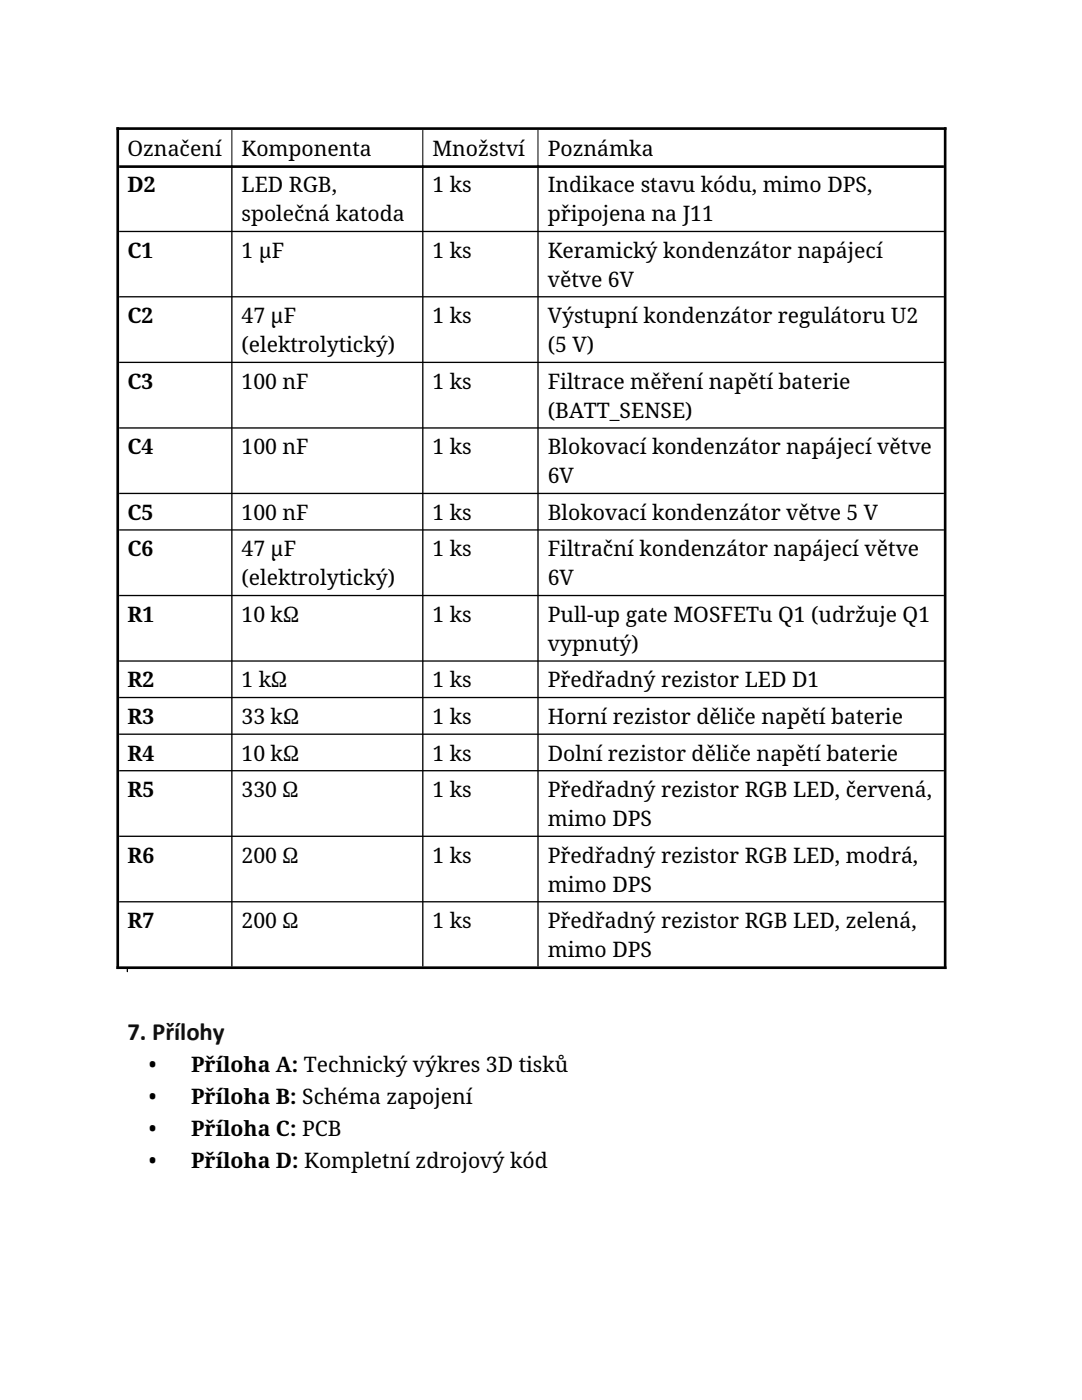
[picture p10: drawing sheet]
<svg xmlns="http://www.w3.org/2000/svg" width="216mm" height="279mm" viewBox="0 0 216 279" stroke-linecap="round" stroke-linejoin="round" font-family="sans-serif">
<defs><g id="words">
<text font-size="5" fill="#111" x="25.4" y="207.5">7. Přílohy</text>
<g font-size="4.2">
<text x="25.4" y="31.1">Označení</text>
<text x="48.2" y="31.1">Komponenta</text>
<text x="86.3" y="31.1">Množství</text>
<text x="109.3" y="31.1">Poznámka</text>
<text x="25.4" y="38.4">D2</text>
<text x="48.2" y="38.4">LED RGB,</text>
<text x="86.3" y="38.4">1 ks</text>
<text x="109.3" y="38.4">Indikace stavu kódu, mimo DPS,</text>
<text x="48.2" y="44.2">společná katoda</text>
<text x="109.3" y="44.2">připojena na J11</text>
<text x="25.4" y="51.5">C1</text>
<text x="48.2" y="51.5">1 µF</text>
<text x="86.3" y="51.5">1 ks</text>
<text x="109.3" y="51.5">Keramický kondenzátor napájecí</text>
<text x="109.3" y="57.2">větve 6V</text>
<text x="25.4" y="64.5">C2</text>
<text x="48.2" y="64.5">47 µF</text>
<text x="86.3" y="64.5">1 ks</text>
<text x="109.3" y="64.5">Výstupní kondenzátor regulátoru U2</text>
<text x="48.2" y="70.3">(elektrolytický)</text>
<text x="109.3" y="70.3">(5 V)</text>
<text x="25.4" y="77.6">C3</text>
<text x="48.2" y="77.6">100 nF</text>
<text x="86.3" y="77.6">1 ks</text>
<text x="109.3" y="77.6">Filtrace měření napětí baterie</text>
<text x="109.3" y="83.4">(BATT_SENSE)</text>
<text x="25.4" y="90.7">C4</text>
<text x="48.2" y="90.7">100 nF</text>
<text x="86.3" y="90.7">1 ks</text>
<text x="109.3" y="90.7">Blokovací kondenzátor napájecí větve</text>
<text x="109.3" y="96.4">6V</text>
<text x="25.4" y="103.8">C5</text>
<text x="48.2" y="103.8">100 nF</text>
<text x="86.3" y="103.8">1 ks</text>
<text x="109.3" y="103.8">Blokovací kondenzátor větve 5 V</text>
<text x="25.4" y="111.1">C6</text>
<text x="48.2" y="111.1">47 µF</text>
<text x="86.3" y="111.1">1 ks</text>
<text x="109.3" y="111.1">Filtrační kondenzátor napájecí větve</text>
<text x="48.2" y="116.8">(elektrolytický)</text>
<text x="109.3" y="116.8">6V</text>
<text x="25.4" y="124.1">R1</text>
<text x="48.2" y="124.1">10 kΩ</text>
<text x="86.3" y="124.1">1 ks</text>
<text x="109.3" y="124.1">Pull-up gate MOSFETu Q1 (udržuje Q1</text>
<text x="109.3" y="129.9">vypnutý)</text>
<text x="25.4" y="137.2">R2</text>
<text x="48.2" y="137.2">1 kΩ</text>
<text x="86.3" y="137.2">1 ks</text>
<text x="109.3" y="137.2">Předřadný rezistor LED D1</text>
<text x="25.4" y="144.5">R3</text>
<text x="48.2" y="144.5">33 kΩ</text>
<text x="86.3" y="144.5">1 ks</text>
<text x="109.3" y="144.5">Horní rezistor děliče napětí baterie</text>
<text x="25.4" y="151.8">R4</text>
<text x="48.2" y="151.8">10 kΩ</text>
<text x="86.3" y="151.8">1 ks</text>
<text x="109.3" y="151.8">Dolní rezistor děliče napětí baterie</text>
<text x="25.4" y="159.1">R5</text>
<text x="48.2" y="159.1">330 Ω</text>
<text x="86.3" y="159.1">1 ks</text>
<text x="109.3" y="159.1">Předřadný rezistor RGB LED, červená,</text>
<text x="109.3" y="164.9">mimo DPS</text>
<text x="25.4" y="172.2">R6</text>
<text x="48.2" y="172.2">200 Ω</text>
<text x="86.3" y="172.2">1 ks</text>
<text x="109.3" y="172.2">Předřadný rezistor RGB LED, modrá,</text>
<text x="109.3" y="177.9">mimo DPS</text>
<text x="25.4" y="185.2">R7</text>
<text x="48.2" y="185.2">200 Ω</text>
<text x="86.3" y="185.2">1 ks</text>
<text x="109.3" y="185.2">Předřadný rezistor RGB LED, zelená,</text>
<text x="109.3" y="191">mimo DPS</text>
<text x="29.7" y="213.9">•</text>
<text x="38.1" y="213.9">Příloha A: Technický výkres 3D tisků</text>
<text x="29.7" y="220.3">•</text>
<text x="38.1" y="220.3">Příloha B: Schéma zapojení</text>
<text x="29.7" y="226.7">•</text>
<text x="38.1" y="226.7">Příloha C: PCB</text>
<text x="29.7" y="233.1">•</text>
<text x="38.1" y="233.1">Příloha D: Kompletní zdrojový kód</text>
</g>
</g></defs>
<path d="M23.2 25.7h165.7M23.5 25.4v168M23.8 33.2h164.5M188.6 25.4v168M23.2 193.1h165.7" fill="none" stroke="#000" stroke-width=".53"/>
<g fill="none" stroke="#000" stroke-width=".26">
<path d="M46.3 33v159.9M84.4 33v159.9M107.4 33v159.9M23.8 46.2h164.5M23.8 59.2h164.5M23.8 72.3h164.5M23.8 85.4h164.5M23.8 98.5h164.5M23.8 105.8h164.5M23.8 118.9h164.5M23.8 131.9h164.5M23.8 139.2h164.5"/>
<path d="M23.8 146.5h164.5M23.8 153.8h164.5M23.8 166.9h164.5M23.8 180h164.5"/>
</g>
<path d="M46.3 25.9v7.6M84.4 25.9v7.6M107.4 25.9v7.6" fill="none" stroke="#000" stroke-width=".2"/>
<path d="M25.4 193.4v.5z" fill-rule="evenodd" fill="#fff"/>
<path d="M25.4 193.4v.5z" fill="none" stroke="#000" stroke-width=".2"/>
<use href="#words"/>
</svg>
